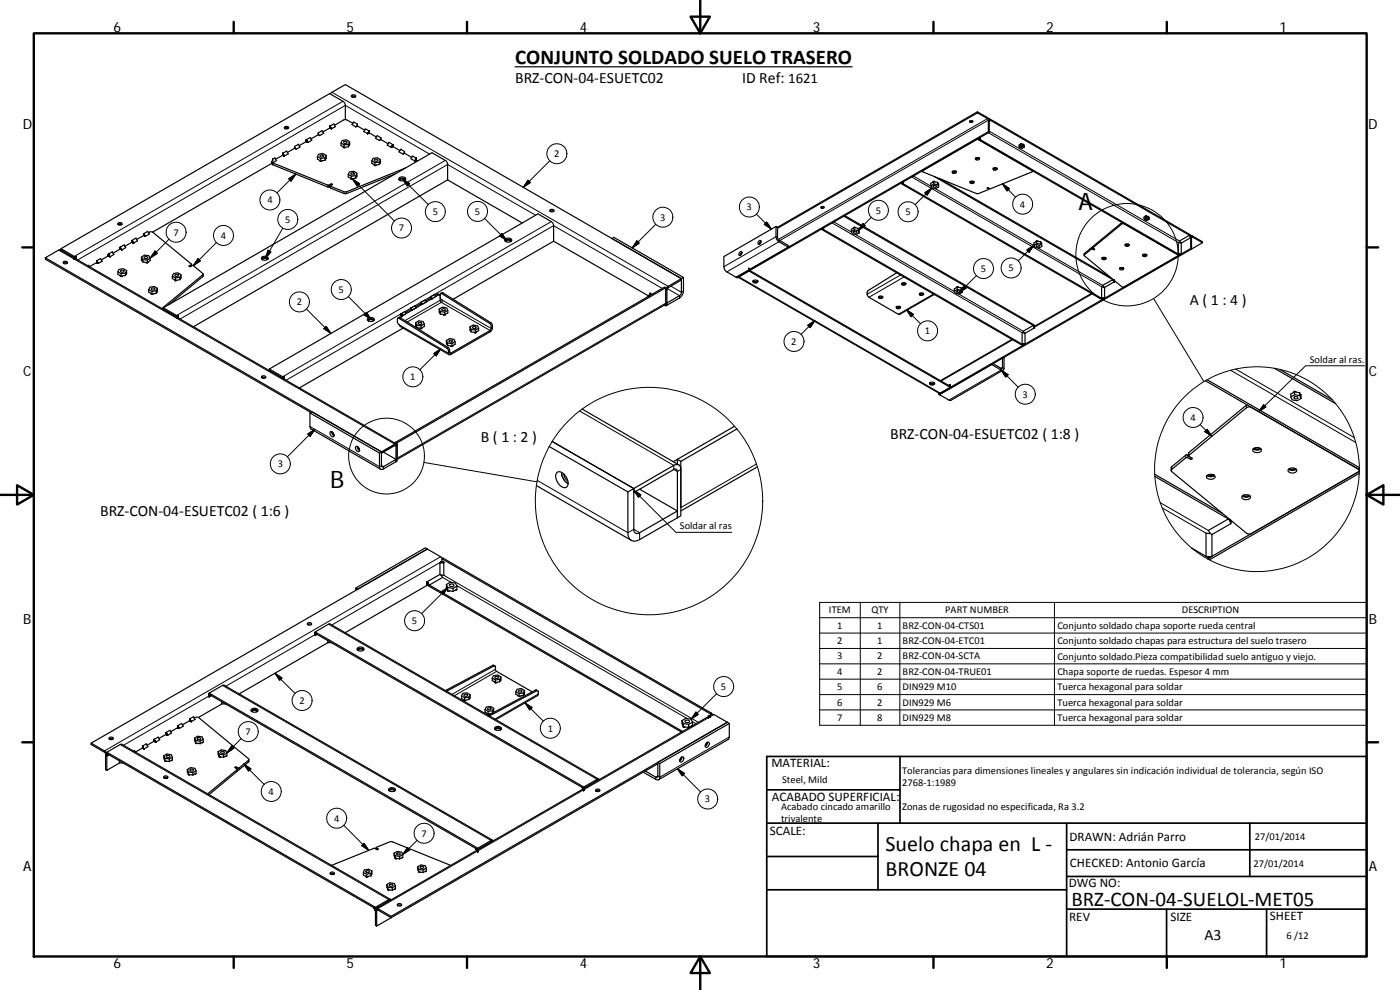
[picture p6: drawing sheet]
<svg xmlns="http://www.w3.org/2000/svg" width="420mm" height="297mm" viewBox="0 0 420 297" stroke-linecap="round" stroke-linejoin="round" font-family="sans-serif">
<defs><g id="words">
<g font-size="7.2">
<text x="323.7" y="62.9">A</text>
<text x="99.1" y="146.4">B</text>
</g>
<g font-size="6.6">
<text x="265.8" y="255.2">Suelo chapa en L ‐</text>
<text x="265.8" y="262.8">BRONZE 04</text>
</g>
<g font-size="6.3">
<text x="154.6" y="19.2">CONJUNTO SOLDADO SUELO TRASERO</text>
<text x="321.5" y="271.9">BRZ‐CON‐04‐SUELOL‐MET05</text>
</g>
<g font-size="4.7">
<text x="154.6" y="25">BRZ‐CON‐04‐ESUETC02</text>
<text x="222.7" y="25">ID Ref: 1621</text>
<text x="357.1" y="91.5">A ( 1 : 4 )</text>
<text x="267.2" y="131.8">BRZ‐CON‐04‐ESUETC02 ( 1:8 )</text>
<text x="144.3" y="132.6">B ( 1 : 2 )</text>
<text x="30" y="154.7">BRZ‐CON‐04‐ESUETC02 ( 1:6 )</text>
<text x="361.5" y="282">A3</text>
</g>
<g font-size="4.2">
<text x="34" y="9.6">6</text>
<text x="104" y="9.6">5</text>
<text x="174" y="9.6">4</text>
<text x="244" y="9.6">3</text>
<text x="314" y="9.6">2</text>
<text x="384" y="9.6">1</text>
<text x="6.8" y="38.7">D</text>
<text x="410.6" y="38.7">D</text>
<text x="7" y="112.9">C</text>
<text x="410.8" y="112.9">C</text>
<text x="7" y="187.1">B</text>
<text x="410.8" y="187.1">B</text>
<text x="7" y="261.3">A</text>
<text x="410.8" y="261.3">A</text>
<text x="34" y="290.4">6</text>
<text x="104" y="290.4">5</text>
<text x="174" y="290.4">4</text>
<text x="244" y="290.4">3</text>
<text x="314" y="290.4">2</text>
<text x="384" y="290.4">1</text>
</g>
<g font-size="3.9">
<text x="231.5" y="230.3">MATERIAL:</text>
<text x="231.6" y="240.4">ACABADO SUPERFICIAL:</text>
<text x="231.1" y="250.6">SCALE:</text>
<text x="321" y="252.2">DRAWN: Adrián Parro</text>
<text x="321.1" y="260.3">CHECKED: Antonio García</text>
<text x="320.8" y="266.2">DWG NO:</text>
<text x="381.1" y="275.9">SHEET</text>
<text x="320.9" y="276.2">REV</text>
<text x="351.2" y="276.3">SIZE</text>
</g>
<g font-size="3.1">
<text x="166.3" y="47.1">2</text>
<text x="80.2" y="61">4</text>
<text x="129.9" y="64.5">5</text>
<text x="142.5" y="64.4">5</text>
<text x="224.1" y="63.1">3</text>
<text x="262.8" y="64.1">5</text>
<text x="271.7" y="64.5">5</text>
<text x="306.1" y="62.3">4</text>
<text x="52.1" y="70.7">7</text>
<text x="66.3" y="71.7">4</text>
<text x="85.6" y="66.8">5</text>
<text x="119.7" y="69.4">7</text>
<text x="198.1" y="66.2">3</text>
<text x="294.4" y="81.6">5</text>
<text x="302.6" y="81.4">5</text>
<text x="101.6" y="87.9">5</text>
<text x="89.1" y="91.6">2</text>
<text x="277.6" y="100.3">1</text>
<text x="237.5" y="103.5">2</text>
<text x="393.1" y="108.8">Soldar al ras.</text>
<text x="123.1" y="114.1">1</text>
<text x="306.9" y="119.3">3</text>
<text x="357.2" y="126.3">4</text>
<text x="83.3" y="140.2">3</text>
<text x="204.1" y="158.8">Soldar al ras</text>
<text x="248.8" y="184">ITEM</text>
<text x="261.5" y="184">QTY</text>
<text x="283.7" y="184">PART NUMBER</text>
<text x="354.7" y="184">DESCRIPTION</text>
<text x="123.6" y="187.2">5</text>
<text x="251.3" y="188.6">1</text>
<text x="263.3" y="188.6">1</text>
<text x="270.9" y="188.6">BRZ‐CON‐04‐CTS01</text>
<text x="317.3" y="188.7">Conjunto soldado chapa soporte rueda central</text>
<text x="251.3" y="193.3">2</text>
<text x="251.3" y="197.9">3</text>
<text x="263.3" y="193.3">1</text>
<text x="263.3" y="197.9">2</text>
<text x="270.9" y="193.3">BRZ‐CON‐04‐ETC01</text>
<text x="270.9" y="197.9">BRZ‐CON‐04‐SCTA</text>
<text x="317.3" y="193.3">Conjunto soldado chapas para estructura del suelo trasero</text>
<text x="317.3" y="197.9">Conjunto soldado.Pieza compatibilidad suelo antiguo y viejo.</text>
<text x="251.3" y="202.5">4</text>
<text x="263.3" y="202.5">2</text>
<text x="270.9" y="202.5">BRZ‐CON‐04‐TRUE01</text>
<text x="317.3" y="202.5">Chapa soporte de ruedas. Espesor 4 mm</text>
<text x="216.4" y="207">5</text>
<text x="251.3" y="207.1">5</text>
<text x="263.3" y="207.1">6</text>
<text x="270.9" y="207.1">DIN929 M10</text>
<text x="317.3" y="207.2">Tuerca hexagonal para soldar</text>
<text x="89.9" y="211.2">2</text>
<text x="251.3" y="211.7">6</text>
<text x="263.3" y="211.7">2</text>
<text x="270.9" y="211.7">DIN929 M6</text>
<text x="317.3" y="211.8">Tuerca hexagonal para soldar</text>
<text x="73.7" y="220.5">7</text>
<text x="164.4" y="219.5">1</text>
<text x="251.3" y="216.3">7</text>
<text x="263.3" y="216.3">8</text>
<text x="270.9" y="216.3">DIN929 M8</text>
<text x="317.3" y="216.4">Tuerca hexagonal para soldar</text>
<text x="270.7" y="232.2">Tolerancias para dimensiones lineales y angulares sin indicación individual de tolerancia, según ISO</text>
<text x="80.6" y="238.5">4</text>
<text x="234.7" y="234.9">Steel, Mild</text>
<text x="270.7" y="235.8">2768‐1:1989</text>
<text x="211.6" y="240.7">3</text>
<text x="234.4" y="243.1">Acabado cincado amarillo</text>
<text x="270.7" y="243">Zonas de rugosidad no especificada, Ra 3.2</text>
<text x="100.3" y="246.5">4</text>
<text x="126.5" y="251">7</text>
<text x="234.4" y="246.7">trivalente</text>
<text x="376.6" y="252">27/01/2014</text>
<text x="376.2" y="260.1">27/01/2014</text>
<text x="386" y="281.6">6 /12</text>
</g>
</g></defs>
<g fill="none" stroke="#000" stroke-width=".36">
<path d="M85.4 38.1a.73 .73 0 0 1 1.2 .3 .68 .68 0 0 1-.7 .3 .68 .68 0 0 1-.5-.6zM85.4 38.5l.5-.2 .6 .2M85.6 38.6h.7M95.5 39.9l1.2-.7 .4 .8-1.2 .7M95.5 39.9v.5M95.5 39.9l.4 .8M99 38.4l-2.1 1.2M99 37.8l1.2-.6 .5 .8-1.2 .7M99 37.8v.6M99 37.8l.5 .9M99 38.4l.5 .3M99.1 28.2l.5-.5 4-2.3 100.9 58.2"/>
<path d="M103.6 35.9l-.1-4.9-.6-.6-4-2.3-80.6 46.5-.1 .5M105.5 28.7a.68 .68 0 0 1 .7-.3 .68 .68 0 0 1 .5 .6 .66 .66 0 0 1-.7 .2 .66 .66 0 0 1-.5-.5zM105.5 29.1l.5-.2 .7 .2M105.9 37l-2.3-1.1-3.2 1.7M107.3 37.3l-.5 .8M107.3 37.8l-.5 .3M107.3 37.3v.5M107.3 37.3l-1.2-.7-.5 .8 1.2 .7M107.3 37.8l2.1 1.3M110.8 39.3l-.5 .8M110.8 39.9l2.2 1.2M110.8 39.9l-.5 .2"/>
<path d="M110.8 39.3v.6M110.8 39.3l-1.2-.7-.5 .9 1.2 .6M154.6 20h101.1M291.1 36.3a.46 .46 0 0 1 .5-.2 .46 .46 0 0 1 .3 .5 .46 .46 0 0 1-.5 .2 .46 .46 0 0 1-.3-.5zM291.1 36.3h.8M293.3 33.9l3.2 1.9 .1 3.7M293.3 33.9v-.4l-59.9 34.7M293.3 33.9l-59.9 34.6M293.3 33.5l3.1 1.8 .5 .9M296.7 35.7l.2-.1v.3l60.4 34.9M296.9 36.2v3.5l-75.7 43.7-.3-.2M296.9 39.7l-.3-.2-75.7 43.7"/>
<path d="M296.9 35.6l60.4 34.9v.3M297.3 36.1l-.4 .3v-.2M297.3 36.1l-.5-.2 .1 .3M297.3 36.1l-.3 .2M81.6 49l-35.8 20.6M81.8 47.8v.2a.59 .59 0 0 0 .1 .9l16.6 6.7 1.2-.4v.2l-.5 .5 4.4 1.7 18.1-7.2M81.8 47.8l.7-.4 .5 .8-1.2 .7M81.8 47.8v1.1M81.8 48.9l-.2-.3v.6l.3 .2 16.5 6.7 .7-.2M84.9 46.6l-2.2 1.2M84.9 46l1.1-.7 .5 .8-1.1 .7M84.9 46v.6"/>
<path d="M84.9 46.6l.5 .2M84.9 46l.5 .8M88.4 44.5l-2.2 1.2M88.4 44l1.2-.7 .5 .8-1.2 .7M88.4 44v.5M88.4 44l.5 .8M88.4 44.5l.5 .3M91.9 41.9l1.2-.6 .5 .8-1.2 .7M91.9 41.9v.6M91.9 42.5l-2.1 1.2M91.9 41.9l.5 .9M91.9 42.5l.5 .3"/>
<path d="M95.3 47v.8l.9 .6M95.3 47l.9 .5M95.3 47l.3-.8 1.3-.1 1 .5-.4 .7M95.5 40.4l-2.2 1.3M95.5 40.4l.4 .3M96 46.7a.53 .53 0 0 1 .7-.3 .53 .53 0 0 1 .3 .6 .58 .58 0 0 1-1-.3zM96.2 47.5v.9M97.5 48.1l-1.3 .3M97.5 47.3l-1.3 .2M97.5 47.3v.8M97.9 46.6v.9l-.4 .6M102.4 42.9l.3-.7 1.3-.2 .9 .5-.3 .8"/>
<path d="M102.4 42.9v.8l.9 .6M102.4 42.9l.9 .6M103.1 42.6a.47 .47 0 0 1 .7-.2 .47 .47 0 0 1 .2 .6 .52 .52 0 0 1-.6 .1 .52 .52 0 0 1-.3-.5zM103.3 43.5v.8M104.5 52.3v.8l1 .7M104.5 52.3l1 .6M104.5 52.3l.4-.7 1.3-.2 .9 .5-.3 .8M104.6 43.3l-1.3 .2M104.6 43.3v.7M104.6 44l-1.3 .3M104.8 43.5v.1M104.8 43.6l-.2 .4"/>
<path d="M104.9 42.5l-.1 1.1M105.3 52a.48 .48 0 0 1 .6-.2 .48 .48 0 0 1 .3 .6 .55 .55 0 0 1-.9-.4zM105.5 52.9v.9M106.8 53.4l-1.3 .4M106.8 52.7l-1.3 .2M106.8 52.7v.7M107 53h.1M107 53l-.2 .4M107.1 51.9l-.1 1.1M111.6 48.3l.3-.8 1.4-.2 .9 .6-.4 .7M111.6 48.3v.7l.9 .7M111.6 48.3l.9 .5"/>
<path d="M112.4 47.9a.53 .53 0 0 1 .6-.2 .53 .53 0 0 1 .4 .5 .51 .51 0 0 1-.7 .3 .51 .51 0 0 1-.3-.6zM112.5 48.8v.9M113.8 48.6l-1.3 .2M113.8 48.6v.8M113.8 49.4l-1.3 .3M114.1 48.9h.1M114.1 48.9l-.3 .5M114.2 47.9l-.1 1M114.3 41.4l-.5 .8M114.3 41.9l-.5 .3M114.3 41.4v.5M114.3 41.4l-1.1-.7-.5 .8 1.1 .7"/>
<path d="M114.3 41.9l2.2 1.2M117.9 43.9l2.1 1.3M117.9 43.4l-.5 .8M117.9 43.9l-.5 .3M117.9 43.4v.5M117.9 43.4l-1.2-.7-.5 .8 1.2 .7M118.5 52.2l-14.8 5.9-4.5-1.6-.1-.7M119.7 53.9a1.42 1.42 0 0 1 2 0M119.8 53.4a1.19 1.19 0 0 1 2 .4 1.21 1.21 0 0 1-2.1-.2zM120 54.1a.76 .76 0 0 1 .7-.4 .76 .76 0 0 1 .7 .4M121.4 45.4l-.5 .8M121.4 46l-.5 .2"/>
<path d="M121.4 45.4v.6M121.4 45.4l-1.2-.7-.5 .9 1.2 .6M121.4 46l2.2 1.2M125 48l.4 .3M125 47.5l-.5 .8M125 48l-.5 .3M125 47.5v.5M125 47.5l-1.2-.7-.5 .8 1.2 .7M134.3 54v-4.8l-.2-.6-4.5-2.8-80.6 46.6v.4M134.3 54l22.4 12.9M134.3 54l-76.3 44M270.3 55l.3-.1 60.4 34.9-.2 .1z"/>
<path d="M270.6 54.9l.4 .2M271 54.6l-.4 .3M271 54.6v.5M276.8 51.3v.1M280 55.8a.45 .45 0 0 1 .6-.3 .45 .45 0 0 1 .2 .7 .48 .48 0 0 1-.5 0 .48 .48 0 0 1-.3-.4zM280.2 55.2l1.2 .2M280.2 55.2l-.9 .5 .4 .7 1.1 .2 .9-.5M280.2 54.4l-.9 .6v.7M280.2 54.4v.8M280.2 54.4l1.2 .3M280.4 53l53.9 31.1-.3-.2M281.4 54.7v.7"/>
<path d="M281.4 55.4l.3 .7M281.4 54.7l.2 .4M281.6 55.1l.1 1M281.6 55.1v.1M282.2 53.7l50.9 29.4M285.8 51.5a.64 .64 0 0 1 .7-.3 .64 .64 0 0 1 .5 .6 .66 .66 0 0 1-.7 .2 .66 .66 0 0 1-.5-.5zM285.8 51.4l.5 .2 .7-.2M286 51.3h.8M291.1 54.5a.74 .74 0 0 1 1.2 .3 .71 .71 0 0 1-.7 .3 .71 .71 0 0 1-.5-.6zM291.2 54.5h1.1M291.3 54.4h.8M292.8 47.4l.5 .2 .6-.2"/>
<path d="M292.9 47.4a.54 .54 0 0 1 .7-.2 .54 .54 0 0 1 .2 .7 .54 .54 0 0 1-.7 .2 .54 .54 0 0 1-.2-.7zM293 47.3h.7M293.3 41.7l.3-.1 60.5 34.9-.3 .1zM293.6 41.6l.5 .2M293.7 41.9h-.7l-16 9.3-.2 .3 16.5 6.6 3.3-1.2-.3-.6 1 .3 12.4-5 .2-.2-.2-.2M294.1 41.3l-.5 .3M294.1 41.3v.5M296.7 56.4v.4M298 50.5a.63 .63 0 0 1 .8-.2 .63 .63 0 0 1 .4 .6 .67 .67 0 0 1-.7 .2 .67 .67 0 0 1-.5-.6zM298.1 50.5l.4 .2 .7-.2M298.3 50.4h.7M306.4 43.6l.8 .1"/>
<path d="M306.4 43.1l.8 .2M306.4 43.6l-.6 .3 .2 .5 .8 .1 .6-.3M306.4 43.1l-.6 .4v.4M306.4 43.1v.5M307.2 43.7l.2 .5M307.2 43.3l.2 .9M307.2 43.3v.4M309.9 51.3v.1M13.6 77.3v.5l79.7 45.9M18.3 74.6l4.2 2.5 .5 .7M19.1 79l.4-.2 .7 .2M19.1 78.5a.57 .57 0 0 1 .8-.2 .57 .57 0 0 1 .2 .7 .57 .57 0 0 1-.7 .2 .57 .57 0 0 1-.3-.7z"/>
<path d="M22.3 77.3l.2 .2M22.3 77.3v.1M29 78.8l-2.2 1.2-.1-.4-.3 .2M29 78.3l.5 .8M29 78.8l.5 .3M29 78.3l1.2-.7 .5 .8-1.2 .7M29 78.3v.5M32.5 76.8l-2.1 1.2M32.5 76.2l.5 .8M32.5 76.8l.5 .2M32.5 76.2l1.2-.7 .5 .8-1.2 .7M32.5 76.2v.6"/>
<path d="M35.4 67a.65 .65 0 0 1 .7-.3 .65 .65 0 0 1 .5 .7 .67 .67 0 0 1-.7 .2 .67 .67 0 0 1-.5-.6zM35.4 67.4l.5-.2 .7 .2M35.6 67.5h.8M36.1 74.7l-2.2 1.3M36.1 74.2l.5 .8M36.1 74.7l.5 .3M36.1 74.2l1.2-.7 .4 .8-1.1 .7M36.1 74.2v.5M39.6 72.7l-2.1 1.2M39.6 72.1l.5 .8M39.6 72.7l.5 .2M39.6 72.1l1.2-.7 .5 .9-1.2 .6"/>
<path d="M39.6 72.1v.6M42.4 77.1l.2 1.1M42.6 78.2l.3 .4M42.6 78.1v.1M42.9 77.9l1.3 .1M42.9 77.9v.7M42.9 78.6l1.3 .3M43.2 70.6l-2.2 1.3M43.2 70.1l1.1-.7 .5 .8-1.2 .7M43.2 70.1v.5M43.2 70.1l.4 .8M43.2 70.6l.4 .3"/>
<path d="M43.3 77.1a.51 .51 0 0 1 .6-.2 .51 .51 0 0 1 .3 .6 .54 .54 0 0 1-.6 .1 .54 .54 0 0 1-.3-.5zM44.2 78v.9M44.5 69.9l.7-.4 .7 .2 11.5 9.5-.6 .7 1.2-.2 2.9 2.5-12.3 10.4M45.1 77.4l-.4-.7-1.4-.1-.9 .5 .5 .8M45.1 77.4v.8l-.9 .7M45.1 77.4l-.9 .6M57.5 79.3v.5M78.5 77.7a1.32 1.32 0 0 1 1.9 0M78.5 77.2a1.18 1.18 0 0 1 2 .4 1.19 1.19 0 0 1-2-.2zM78.8 77.9a.79 .79 0 0 1 1.4 0M151.6 72.3a1.37 1.37 0 0 1 1.9 0M151.6 71.8a1.19 1.19 0 0 1 2 .4 1.18 1.18 0 0 1-2.1-.3z"/>
<path d="M151.9 72.5a.77 .77 0 0 1 .7-.4 .77 .77 0 0 1 .7 .4M165 63a.69 .69 0 0 1 .7-.2 .69 .69 0 0 1 .6 .5 .66 .66 0 0 1-.8 .3 .66 .66 0 0 1-.5-.6zM165.1 63.4l.5-.2 .6 .2M166.1 72.4v-4.7l-.2-.8-4.5-2.7-80.6 46.5v.4M166.1 72.4l-30.1 17.4M166.1 72.4l28.6 16.4M183.7 71.6l.5-.4 20.9 12-.6 .4zM222.1 75.6a.37 .37 0 0 1 .5 0 .37 .37 0 0 1 0 .5 .43 .43 0 0 1-.4 .5 .43 .43 0 0 1-.5-.4zM222.6 76l-.3 .5M222.6 75.8l-.4 .8M227.7 72.4a.39 .39 0 0 1 .6-.2 .39 .39 0 0 1 0 .6 .43 .43 0 0 1-.4 .5 .43 .43 0 0 1-.4-.4zM228.4 72.7l-.3 .5"/>
<path d="M228.4 72.4l-.5 .9M232.9 67.9l-15.7 9.1v3l.3 .9 .6 .7 2.8 1.6M233.4 68.2l-.5-.3v3.1l.2 .9 .7 .6 2.8 1.7M233.4 68.2v3.2l.1 .4 3.1 1.9v.5M236.6 74.2l-15.7 9M246.4 62.1h.1a.45 .45 0 0 1 .5-.2 .45 .45 0 0 1 .3 .5 .54 .54 0 0 1-.9-.3zM246.4 62.1h.9M246.5 68.8l.2-.2 60.5 34.9-.3 .2zM246.7 68.6l.5 .3M247.2 68.4l-.5 .2M247.2 68.4v.5M253.5 64.7l57 32.9v.3l-57.3-33"/>
<path d="M256.2 69.5h.1a.46 .46 0 0 1 .5-.1 .46 .46 0 0 1 .3 .4 .5 .5 0 0 1-.6 .2 .5 .5 0 0 1-.3-.5zM256.4 69l1.1 .2M256.4 69l-.9 .5 .3 .7 1.2 .2 .9-.5M256.4 68.2l-.9 .6v.7M256.4 68.2v.8M256.4 68.2l1.1 .3M257.5 68.5v.7M257.5 69.2l.4 .7M257.5 68.5l.3 .4M257.8 68.9l.1 1M257.8 68.9h.1M311 73.6a.48 .48 0 0 1 .6-.2 .48 .48 0 0 1 .3 .5 .52 .52 0 0 1-.6 .2 .52 .52 0 0 1-.3-.5z"/>
<path d="M311.1 73.1l1.2 .2M311.1 73.1l-.8 .5 .3 .7 1.2 .1 .8-.5M311.1 72.3l-.8 .6v.7M311.1 72.3v.8M311.1 72.3l1.2 .3M312.3 72.6v.7M312.3 73.3l.3 .6M312.3 72.6l.3 .3M312.6 72.9v1M312.6 72.9l-.1 .1M328 74.4l-.4-.1-2.2 1.8v.5M330.8 77.4l.4 .1 .7-.1"/>
<path d="M330.8 77.4a.57 .57 0 0 1 .7-.3 .57 .57 0 0 1 .3 .7 .59 .59 0 0 1-.7 .2 .59 .59 0 0 1-.3-.6zM330.9 77.3h.8M336.7 66.7l-8.7 7.2v.5M337.4 67.2h-.7l-8.7 7.1 .5 .6-.9-.2-2.2 1.9 11.4 9.5h.6l16.1-9.3v-.4M337.7 73.3l.4 .2 .7-.2M337.7 73.3a.6 .6 0 0 1 .7-.2 .6 .6 0 0 1 .4 .7 .62 .62 0 0 1-.7 .2 .62 .62 0 0 1-.4-.7zM337.9 73.3h.7M343 76.4h1.1M343 76.4a.64 .64 0 0 1 .7-.2 .64 .64 0 0 1 .5 .6 .63 .63 0 0 1-.7 .2 .63 .63 0 0 1-.5-.6zM343.2 76.3h.7M343.8 65.6a.3 .3 0 0 1 .3-.1 .3 .3 0 0 1 .2 .3h-.4zM343.9 65.3l.7 .1"/>
<path d="M343.9 64.7l.7 .2M343.9 65.3l-.6 .3 .2 .4 .8 .1 .6-.3M343.9 64.7l-.6 .5v.4M343.9 64.7v.6M344.6 65.4l.3 .4M344.6 64.9l.2 .3M344.6 64.9v.5M344.8 65.2l.1 .6M344.8 65.2v.1M353.6 76.5v.1M353.6 76.2h.9M354.2 72.7l-.1 .1"/>
<path d="M354.5 72.9l-.9-.2v3.5M354.5 72.9v3.3M354.5 76.2l-.4 .3-.5-.3M357 70.6l.3 .7M357 70.6l.4 .2-.1 .3M357 70.6l-3 1.7 .2 .5M357.3 71.1l.2-.3h.4l3 1.7v.3l-3.3 1.9-.3-.1-75.6 43.7M357.3 71.1l-2.8 1.8M357.3 71.1v3.5M357.5 70.8h-.1M360.9 72.8l-3.2-1.7-.1 3.6-75.7 43.7M35.4 81.6l.3-.8 1.3-.2 1 .6-.4 .7"/>
<path d="M35.4 81.6v.7l1 .7M35.4 81.6l1 .5M36.3 81.2a.46 .46 0 0 1 .6-.2 .46 .46 0 0 1 .2 .6 .46 .46 0 0 1-.6 .1 .46 .46 0 0 1-.2-.5zM36.4 82.1v.9M37.6 81.9l-1.2 .2M37.6 81.9v.8M37.6 82.7l-1.2 .3M37.9 82.2h.1M37.9 82.2l-.3 .5M38 81.2l-.1 1M44.6 86.9v.8l1 .6M44.6 86.9l1 .5"/>
<path d="M44.6 86.9l.4-.8 1.3-.1 1 .5-.4 .7M45.5 86.5a.46 .46 0 0 1 .6-.2 .46 .46 0 0 1 .2 .6 .46 .46 0 0 1-.6 .2 .46 .46 0 0 1-.2-.6zM45.6 87.4v.9M46.9 88l-1.3 .3M46.9 87.2l-1.3 .2M46.9 87.2v.8M47.1 87.5v.1M47.1 87.6l-.2 .4M47.3 86.5l-.2 1.1M49 92.8h-.1M49 92.4l4 2.3 .6 .8M49 92.8l4 2.3"/>
<path d="M49 92.8h.1M51.7 82.8l.4-.7 1.3-.2 .9 .5-.3 .8M51.7 82.8v.8l1 .6M51.7 82.8l1 .6M52.5 82.5l.1-.1a.52 .52 0 0 1 .6-.1 .52 .52 0 0 1 .3 .5 .58 .58 0 0 1-.6 .1 .58 .58 0 0 1-.4-.4zM52.7 83.4v.8M53 95.1h.1M53 95.1l.2 .2M53.2 95.2v.1M54 83.9l-1.3 .3M54 83.2l-1.3 .2M54 83.2v.7"/>
<path d="M54.2 83.4v.1M54.2 83.5l-.2 .4M54.3 82.4l-.1 1.1M60.9 82.2l-.1 .8-10.1 8.4M110.3 96.1a1.42 1.42 0 0 1 2 0M110.4 95.6a1.16 1.16 0 0 1 1.9 .3 1.18 1.18 0 0 1-2-.1zM110.6 96.3a.77 .77 0 0 1 .7-.4 .77 .77 0 0 1 .7 .4M120.4 94.5l.4 .2M120.4 94.5l-.4 .7M120.4 94.1l1.2-.6 .4 .5-1.2 .7M120.4 94.1l.4 .6M120.4 94.1v.4"/>
<path d="M120.8 94.7l-.5 .7M121 98.4l-31.2 18M123.4 92.4l.3 .6M123.4 92.8l.3 .2M123.4 92.4l1.2-.7 .3 .7-1.2 .6M123.4 92.8l-1.6 1M123.4 92.4v.4M124.7 96.8l.1 1.1M124.7 96.8l1-.5 1.3 .2 .3 .7-.9 .6M124.7 96.8l.4 .8M124.8 97.9l.3 .4M124.9 97.8l-.1 .1"/>
<path d="M125.1 98.3l1.3 .4M125.1 97.6v.7M125.1 97.6l1.3 .2M125.6 96.8a.48 .48 0 0 1 .6-.2 .48 .48 0 0 1 .2 .7 .5 .5 0 0 1-.6 .1 .5 .5 0 0 1-.2-.6zM126.3 90.7l.4 .6-.4-.2M126.3 90.7v.4M126.3 91.1l-1.6 1M126.4 97.8v.9M127.3 97.2v.8l-.9 .7M127.9 90.7l-.4-.7-1.2 .7M129.3 89.4l-1.7 1M129.3 89l.3 .6"/>
<path d="M129.3 89.4l.3 .2M129.3 89l1.1-.7 .4 .6-1.2 .7M129.3 89v.4M131.8 92.7l.1 1.1M131.8 92.7l.9-.5 1.4 .2 .3 .7-1 .6M131.8 92.7l.4 .8M131.9 93.8l.3 .4M131.9 93.7v.1M132 88.4l-.6-.2-.8 .5M132.1 88.8l-.1-.4-.4 .1-10.8 6.2M132.1 89.2l.2 .6a.49 .49 0 0 1 .5 .4 .49 .49 0 0 1-.4 .5l-.3-.6v-1.7l.2-.4 14.7 9 .4 .7-.1 1.3-12.2 7-.5-1.7-14.5-9-.7 .2M132.2 94.2l1.2 .4"/>
<path d="M132.2 93.5v.7M132.2 93.5l1.2 .2M132.2 88.1l.8-.2 14.3 8.9 .5 .7-.1 1.2-.6 .9-12.1 6.9-.4-.2v-1.2l-.4-.6-14.6-9.1-.3 .1v1.4l.8 1 14.7 8.5M132.7 92.8a.46 .46 0 0 1 .6-.3 .46 .46 0 0 1 .2 .7 .47 .47 0 0 1-.6 .1 .47 .47 0 0 1-.2-.5zM133.4 93.7v.9M134.4 93.1v.8l-1 .7M141.1 98.1v1.1M141.1 98.1l.9-.6 1.3 .2 .3 .8-.9 .5M141.1 98.1l.3 .7M141.1 99.2v-.2l.3 .6M141.2 99.1l-.1 .1M141.4 99.6l1.3 .3"/>
<path d="M141.4 98.8v.8M141.4 98.8l1.3 .2M141.9 98.1a.47 .47 0 0 1 .6-.2 .47 .47 0 0 1 .2 .6 .49 .49 0 0 1-.5 .1 .49 .49 0 0 1-.3-.5zM142.7 99v.9M143.6 98.5v.7l-.9 .7M195.7 88.3l-.6-.4-.6 1.1M199.4 91.5l.4 .3M199.8 86.3l-.3-.2-81.1 46.8M200.4 86l4.1-2.4v.4l-4.2 2.5-.1 5.1-.4 .2v-4.8zM205.1 83.2v4.2a2.61 2.61 0 0 1-1.2 2l-3.7 2.2v-.7l4.2-2.6 .1-4.7M221.5 83.2l60.3 34.8h.4l3-1.8v-.3M221.8 83.1l3-1.8 60.4 34.9"/>
<path d="M225.1 81.1l60.1 34.8M226 84.3a1.03 1.03 0 0 0 1.4 0M226 84.2a.82 .82 0 0 1 1.4 .4 .85 .85 0 0 1-1.5-.2zM226.2 84.1a.57 .57 0 0 0 .5 .4 .57 .57 0 0 0 .5-.4M263.7 89a.87 .87 0 0 0 1.2 0M263.8 88.9a.58 .58 0 0 1 .7-.1 .58 .58 0 0 1 .4 .6 .64 .64 0 0 1-.7 .2 .64 .64 0 0 1-.5-.6zM263.9 88.9a.5 .5 0 0 0 .8 0M269 92.1l.1-.1a.55 .55 0 0 1 .7-.2 .55 .55 0 0 1 .3 .8 .66 .66 0 0 1-1.1-.5zM269 92.1a.93 .93 0 0 0 1.2 0M269.1 81.9l-8.7 5.5a1.45 1.45 0 0 0 .1 1.6l9.4 5.4 10.5-6M269.2 92a.46 .46 0 0 0 .8 0M270.6 85a.72 .72 0 0 1 1.3 .3 .67 .67 0 0 1-.7 .3 .67 .67 0 0 1-.6-.6z"/>
<path d="M270.6 85a.9 .9 0 0 0 1.3 0M270.8 84.9a.48 .48 0 0 0 .9 0M275.9 88.1a.71 .71 0 0 1 .7-.2 .71 .71 0 0 1 .6 .5 .71 .71 0 0 1-.7 .2 .71 .71 0 0 1-.6-.5zM276 88.1l.6 .2 .6-.2M276.2 87.9a.48 .48 0 0 0 .8 0M287.1 87.4l.1-.1a.45 .45 0 0 1 .6-.1 .45 .45 0 0 1 .2 .5 .5 .5 0 0 1-.5 .1 .5 .5 0 0 1-.4-.4zM287.3 86.9l1.2 .1M287.3 86.9l-.9 .5 .3 .6 1.2 .2 .9-.5M287.3 86l-.9 .7v.7M287.3 86v.9M287.3 86l1.2 .4M288.5 86.4v.6"/>
<path d="M288.5 87l.3 .7M288.5 86.4l.2 .3M288.7 86.7l.1 1M288.7 86.7v.1M307.3 99.7h.1M307.3 99.7l-.1 .1M310.1 97.7l-3 1.7 .2 .4M310.1 97.7l.4 .7M310.1 97.7l.4 .2M310.5 98.4l-2.9 1.6M310.5 97.9v.5M327.6 88.1l-17.1 9.8"/>
<path d="M330.6 89.5h.9M331.2 86l-.1 .1M331.5 86.2l-.9-.2v3.5M331.5 86.2v3.3M331.5 89.5l-.5 .3-.4-.3M334 83.9l-3.1 1.7 .3 .5M334 83.9l.3 .7M334.3 84.6l-2.8 1.6M334.4 84.1l-.1 .5M336.1 80.4l.4 .2 .7-.2M336.1 80.4a.58 .58 0 0 1 .7-.2 .58 .58 0 0 1 .3 .7 .58 .58 0 0 1-.7 .2 .58 .58 0 0 1-.3-.7zM336.2 80.3h.8"/>
<path d="M78.5 112.9a.73 .73 0 0 1 1.3 .4 .67 .67 0 0 1-.8 .2 .67 .67 0 0 1-.5-.6zM78.6 113.3h1.1M80.8 111.1v.1M80.8 110.7l4 2.3 .7 .9M80.8 111.1l4 2.4M84.8 113.5l.3 .1M84.8 113.5h.1M134 102.2l.1 1M134 102.2l.9-.6 1.3 .2 .4 .8-1 .5M134 102.2l.3 .7M134.1 103.2l.2 .5M134.1 103.2h.1"/>
<path d="M134.3 103.7l1.3 .3M134.3 102.9v.8M134.3 102.9l1.3 .2M134.8 102.2a.46 .46 0 0 1 .7-.2 .46 .46 0 0 1 .2 .6 .48 .48 0 0 1-.6 .1 .48 .48 0 0 1-.3-.5zM135.6 103.1v.9M136.6 102.6v.7l-1 .7M279 114.9a1.03 1.03 0 0 0 1.5 0M279.1 114.9a.82 .82 0 0 1 1.4 .4 .85 .85 0 0 1-1.5-.3zM280.3 114.7a.57 .57 0 0 1-.6 .4 .57 .57 0 0 1-.5-.4M281.7 117.9v.4l.2 .1M284.8 115.7l.4-.3zM284.8 115.7l.4 .2"/>
<path d="M285.2 115.4v.5M300.9 107.5l-.2 3-2.7-1.4M301 111.1l-15.6 9h-.4l-3.1-1.7M301.1 107.3l.2 .1v3.1a.55 .55 0 0 1-.3 .6 .55 .55 0 0 1-.6-.1l-2.8-1.6-15.7 9M303.7 101.8l-21.4 12.4M306.8 103.3h.8M307.6 100l-.8-.2v3.5M307.6 100v3.3M307.6 103.3l-.4 .2-.4-.2M361.7 114.2l46.3 26.9M362.3 113.9l45.7 26.4M382.5 110.5l18.3 10.6"/>
<path d="M384.1 110.8l15.6 9.1M388.4 119.2a.59 .59 0 0 1 .6-.3 .59 .59 0 0 1 .5 .6 .6 .6 0 0 1-.7 .2 .6 .6 0 0 1-.4-.5zM388.5 118.4l-1.1 .7 .4 .9 1.5 .2 1.2-.6M388.5 118.4l1.5 .3M388.5 117.4l1.5 .4M388.5 117.4l-1.1 .8v.9M388.5 117.4v1M390 117.8l.3 .5M390 117.8v.9M390 118.7l.5 .9M390.3 118.3l.2 1.3M390.3 118.3v.1"/>
<path d="M93 123.9v4.1l.2 .7 21 12.1M99.1 129.6a.89 .89 0 0 1 1 .4 .89 .89 0 0 1-.2 1.1 1.17 1.17 0 0 1-.8-1.5zM99.6 129.6l.2 .7 .4 .4M99.8 129.7l.4 .7M106.8 134a.89 .89 0 0 1 .9 .5 .89 .89 0 0 1-.1 1 1.09 1.09 0 0 1-.8-1.5zM107.3 134l.2 .7 .4 .4M107.5 134.1l.4 .7M114.5 135.6l-20.9-12.1-.6 .4 20.9 12M114.5 135.6l4-2.3 .4-.1 .3 .3v4.8l-.4 .2-.1-4.9-4.2 2.4zM114.5 135.6l-.6 .3v4.1a.72 .72 0 0 0 .3 .8 .72 .72 0 0 0 .9-.1l3.7-2.2M114.5 135.6v4.2l.3 .3 4-2.3-3.7-2.1M119 133.2l-100.9-58.2h-.5l-4 2.3 100.9 58.3"/>
<path d="M119.2 132.9l80.6-46.6v4.7l-.2 .4-80.4 46.4M119.2 132.9l-.4-.2v.4M119.2 132.9v4.6M164.8 134l23.6 13.6M174.7 122.7l29 16.8M203.3 137.8v1.4M203.3 137.8l-1.3 .7M203.3 137.8l1 .6M204.3 138.4v13.9M220.5 127.9l-17.2 9.9M221.2 128.7l-16.9 9.7M356.7 136.7l-.8-.2-4.2 3.5-.2 1.2"/>
<path d="M374.2 121.5l-17.4 14.3-.1 1M375.6 122.3l-.8-.2-.7 .2-17.4 14.4 1.1 1-.5 .1-.9-.5-.5 .1-4.2 3.4-.2 .4 22.6 18.8 .7 .2 .8-.1M376.1 134.7a1.6 1.6 0 0 1 2.5 .4 1.51 1.51 0 0 1-2.6-.1zM376.1 134.6a1.9 1.9 0 0 0 2.3 0M376.5 134.4a1.08 1.08 0 0 0 1.5 0M161 145.7l28.5 16.4M167.1 141.8a1.85 1.85 0 0 1 2.7 1.1 2.25 2.25 0 0 1 0 3.4 3.3 3.3 0 0 1-2.7-4.5zM168.5 141.7a4.1 4.1 0 0 0 2 3.4M169.2 142.2l.1 .3a2.55 2.55 0 0 0 1.1 1.8M190.2 146.6l12-7a1.29 1.29 0 0 1 1.5-.1 1.29 1.29 0 0 1 .6 1.4v13.8l-1 .7v-13.9a.66 .66 0 0 0-.3-.7 .66 .66 0 0 0-.8 .1l-12 6.9zM192 146.8l11.3 6.5v2.1M203.3 153.3l-11.3 6.5a1.06 1.06 0 0 1-1.3 .2 1.06 1.06 0 0 1-.5-1.2v-12.2l-24.5-14.1 24.5 14.1-1.8 1v12.2a2.16 2.16 0 0 0 1.1 2.3 2.16 2.16 0 0 0 2.5-.2l11.3-6.5"/>
<path d="M227.3 140.1l-23 13.2M346.5 142.3l20.4 11.8M346.6 142.9l22.8 13.2M362.2 142.7a1.45 1.45 0 0 1 2.4 .6 1.57 1.57 0 0 1-2.5-.3zM362.3 142.6a1.86 1.86 0 0 0 2.2 0M362.6 142.4a1.11 1.11 0 0 0 1.5 0M363.1 159.9l-.1 .2M368.6 155.7l-6 3.5 .6 .9M368.6 155.7l.8 1.4M368.6 155.7l.8 .4M369.4 156.1h.1M369.4 157.1l-5.7 3.3"/>
<path d="M369.5 156.2l-.1 .9M372.8 148.8a1.57 1.57 0 0 1 2.5 .4 1.51 1.51 0 0 1-2.6-.1zM372.9 148.8a1.9 1.9 0 0 0 2.2 0M373.2 148.6a1.18 1.18 0 0 0 1.5 0M386.7 140.8a1.62 1.62 0 0 1 2.5 .4 1.55 1.55 0 0 1-2.7-.1zM386.8 140.8a1.86 1.86 0 0 0 2.2 0M387.1 140.6a1.18 1.18 0 0 0 1.5 0M407.7 140.8l.3 .3M407.9 142l-44.9 26M408 141.4l-45.6 26.3 .4-.3-5.2-3M408 141.2l-.3 .4M128.2 175.2v.4l76.3 44.1"/>
<path d="M128.2 164.7l4 2.3 .5 .6M128.2 164.7l-100.8 58.3v.4l4.3 2.6v4.9l.4 .2M128.2 175.2l76.7 44.3M128.2 175.6l-24.6 14.2M128.2 174.5l.6 1.1M128.2 175.2l.6 .4M128.2 174.5v.7M128.2 164.7l-20.8 12.1-.6-.4v.7M128.2 164.7l-.6-.3-20.8 12M132 172.4l.4 .2M132 172.4l-3.8 2.1M132 168.8h1.2"/>
<path d="M132 168.8v3.6M132.4 172.6l.4 .6-4 2.4M132.5 172.6l-.1 .1M132.6 167.7v.8M132.6 168.5l.6 .3M132.6 168.5l-.6 .3M133.2 168.8v3.8h-.8M134 175.4l.4 .9 1.6 .2M134 175.4l1.1-.7 1.6 .2 .4 1M134 175.4v.9l.4 1.1M134.4 176.3v1.1M134.4 177.4h1.6"/>
<path d="M135 175.3a.65 .65 0 0 1 .8-.1 .65 .65 0 0 1 .4 .6 .78 .78 0 0 1-1.3-.3zM136 176.5v.9M137.1 175.9v1.1l-1.1 .4M137.1 175.9l-1.1 .6M361.9 166.9h1.8M363.7 160.4l-.4-.3-1.4-.1v6.9M363.7 160.4v6.5M363.7 166.9l-.9 .5-.9-.5M92.3 187a.65 .65 0 0 1 .7-.2 .65 .65 0 0 1 .4 .6 .68 .68 0 0 1-.7 .2 .68 .68 0 0 1-.4-.6zM92.3 187.4l.5-.2 .6 .2M94.5 189.9l.1 .8M94.5 189.9l.6 .4-.5 .4"/>
<path d="M94.6 189.6l80.6 46.5v.4M94.6 189.9h-.1M95.2 190.3l-.6 .4M98.4 192.8l-26.6 15.4M98.4 192.2v.6h1.1M107.2 194.9a1.45 1.45 0 0 1 2 0M107.3 194.4a1.09 1.09 0 0 1 1.9 .5 1.24 1.24 0 0 1-2-.2zM107.5 195.2a.76 .76 0 0 1 .7-.5 .76 .76 0 0 1 .7 .5M148.6 199.8l-.6-.2-14.3 7.6M49.8 219.8l1.2-.7 .5 .8-1.2 .7M49.8 219.8v.5M49.8 219.8l.5 .8"/>
<path d="M53.4 218.3l-2.2 1.2M53.4 217.7l1.1-.6 .5 .8-1.2 .7M53.4 217.7v.6M53.4 217.7l.4 .9M53.4 218.3l.4 .3M56.9 216.2l-2.2 1.3M56.9 215.7l1.2-.7 .5 .8-1.2 .7M56.9 215.7v.5M56.9 215.7l.5 .8M56.9 216.2l.5 .3M58.3 215.5l.6-.3 .7 .1 15.1 12.5-2.9 2.6-1.3-.2 .7 .7-8.9 7.3M62.7 208.3l.6 .4-.5 .4"/>
<path d="M62.7 208.3l.1 .8M62.8 208l80.6 46.5v.4M62.8 208.3h-.1M63.4 208.7l-.6 .4M66.5 211.2l-6.9 4.1M66.5 210.6v.6h1.2M75.4 212.9a1.16 1.16 0 0 1 2 .4 1.14 1.14 0 0 1-1.1 .4 1.14 1.14 0 0 1-.9-.8zM75.4 213.3a1.42 1.42 0 0 1 2 0M75.7 213.6a.79 .79 0 0 1 1.4 0M134 207.4l14.5-7.6 .2 .2v1.1l.3 .3 10.7 6.2M138.5 208.8l.3-.7 1.3-.2 1 .5-.4 .8M138.5 208.8v.8l.9 .6"/>
<path d="M138.5 208.8l.9 .6M139.3 208.5a.48 .48 0 0 1 .6-.3 .48 .48 0 0 1 .3 .7 .53 .53 0 0 1-.6 .1 .53 .53 0 0 1-.3-.5zM139.4 209.4v.8M140.7 209.2l-1.3 .2M140.7 209.2v.7M140.7 209.9l-1.3 .3M141 209.4v.1M141 209.5l-.3 .4M141.1 208.4l-.1 1.1M145.6 212.9v.7l.9 .7M145.6 212.9l.9 .5M145.6 212.9l.3-.7 1.3-.2 1 .5-.4 .8"/>
<path d="M146.4 212.5a.52 .52 0 0 1 .6-.1 .52 .52 0 0 1 .3 .5 .5 .5 0 0 1-.6 .2 .5 .5 0 0 1-.3-.6zM146.5 213.4v.9M146.9 214.8l14.5-7.6 .1 1-.2 .5-12.5 7.2M147.7 214l-1.2 .3M147.7 203.5l.4-.8 1.3-.2 .9 .6-.3 .7M147.7 203.5v.7l1 .7M147.7 203.5l1 .5M147.8 213.3l-1.3 .1M147.8 213.3v.6l.3-.3M148 213.5l.1 .1M148.2 212.5l-.1 1.1M148.5 218.8a1.39 1.39 0 0 1 1.9 0"/>
<path d="M148.6 218.2a1.1 1.1 0 0 1 1.8 .5 1.14 1.14 0 0 1-1.9-.3zM148.6 203.1a.52 .52 0 0 1 .6-.2 .52 .52 0 0 1 .3 .6 .5 .5 0 0 1-.6 .2 .5 .5 0 0 1-.3-.6zM148.7 204v.9M148.7 219a.79 .79 0 0 1 1.4 0M150 203.8l-1.3 .2M150 203.8v.8M150 204.6l-1.3 .3M150.2 204.1l.1 .1M150.3 204.2l-.3 .4M150.3 203.1v1.1M154.8 207.6v.7l1 .7M154.8 207.6l1 .5"/>
<path d="M154.8 207.6l.4-.8 1.3-.2 .9 .6-.3 .7M155.6 207.2a.54 .54 0 0 1 .6-.2 .54 .54 0 0 1 .4 .5 .58 .58 0 0 1-.6 .2 .58 .58 0 0 1-.4-.5zM155.8 208.1v.9M157.1 208.7l-1.3 .3M157.1 207.9l-1.3 .2M157.1 207.9v.8M157.3 208.2h.1M157.3 208.2l-.2 .5M157.4 207.2l-.1 1M161.4 207.2l-.7-.1-14.2 7.5M204.7 216.2l1.1-.7 1.6 .3 .4 .9M204.7 216.2l.4 .9 1.6 .2"/>
<path d="M204.7 216.2v.9l.4 1.1M205.1 218.2l1.6 .1M205.1 217.1v1.1M205.6 216.2h.1a.65 .65 0 0 1 .8-.2 .65 .65 0 0 1 .4 .6 .7 .7 0 0 1-.8 .3 .7 .7 0 0 1-.5-.7zM206.7 217.3v1M207.8 216.7v1.1l-1.1 .5M207.8 216.7l-1.1 .6M212.6 214.7l.1 .3M212.6 214.7l.3 .1M212.6 214.7v.3M213.6 214l-.4 .2v.5M213.6 214v.5"/>
<path d="M213.6 214l-80.6-46.6-.4 .3 80.6 46.5M218.3 216.7l-100.9 58.2-4-2.3h-.5l-.2 .4M218.3 216.7l-4-2.3-.5-.1-100.9 58.3M218.3 216.7l.6 .4v4l-.3 .7-21 12.2M218.3 216.7l-20.9 12M218.9 217.1l-20.9 12-.6-.4M27.4 223l4.1 2.4 .6 1.1M32 226.1l.6 .3-.5 .4M32 226.1l.1 .4M32.1 225.7l80.6 46.5v.4M32.1 226.5v4.6l3.7-2.2M32.1 226l-.1 .1"/>
<path d="M32.1 226.5v.3M32.6 226.4l-.5 .4M32.8 221.8l.5-.2 .6 .2M32.8 221.3a.6 .6 0 0 1 .8-.2 .6 .6 0 0 1 .3 .7 .66 .66 0 0 1-.7 .2 .66 .66 0 0 1-.4-.6zM35.8 228.3v.6h1.2M40.1 225.4l.3-.2 .2 .4M42.8 224.4l-2.2 1.3M42.8 223.9l.4 .8M42.8 224.4l.4 .3M42.8 223.9l1.2-.7 .4 .8-1.2 .7M42.8 223.9v.5M46.3 222.4l-2.2 1.2"/>
<path d="M46.3 221.8l1.2-.7 .4 .9-1.1 .7M46.3 221.8v.6M46.3 221.8l.5 .9M46.3 222.4l.5 .3M49.2 226.8l.9-.6 1.3 .2 .3 .8M49.2 226.8l.3 .7 1.3 .2M49.2 226.8v.7l.3 .9M49.2 233.4l.4-.2 .7 .2-.7-.2zM49.2 233a.63 .63 0 0 1 .7-.2 .63 .63 0 0 1 .4 .6 .72 .72 0 0 1-1.2-.3zM49.4 233.5h.7M49.5 228.4l1.3 .1M49.5 227.5v.9"/>
<path d="M49.8 220.3l-2.1 1.3M49.8 220.3l.5 .3M49.9 226.8a.53 .53 0 0 1 .7-.2 .53 .53 0 0 1 .3 .6 .58 .58 0 0 1-1-.4zM50.8 227.7v.8M51.7 227.2v.9l-.9 .4M51.7 227.2l-.9 .5M56.2 230.9l.4 .7 1.3 .2M56.2 230.9l1-.6 1.3 .2 .3 .8M56.2 230.9l.4 1.6M56.6 231.6v.9M56.6 232.5l1.3 .1M57 230.9a.5 .5 0 0 1 .6-.2 .5 .5 0 0 1 .4 .6 .55 .55 0 0 1-.6 .1 .55 .55 0 0 1-.4-.5z"/>
<path d="M57.9 231.8v.8M58.4 221.4l.9-.5 1.4 .2 .3 .7M58.4 221.4l.4 .8 1.3 .2M58.4 221.4v.8l.4 .9M58.8 223.1h1.3M58.8 222.2v.9M58.8 231.3v.9l-.9 .4M58.8 231.3l-.9 .5M59.2 221.5a.52 .52 0 0 1 .6-.2 .52 .52 0 0 1 .4 .5 .55 .55 0 0 1-.6 .2 .55 .55 0 0 1-.4-.5zM60.1 222.4v.7M61 221.8v.9l-.9 .4M61 221.8l-.9 .6"/>
<path d="M65.5 225.5l.3 .8 1.3 .2M65.5 225.5l.9-.5 1.3 .2 .4 .7M65.5 225.5v.8l.3 .9M65.8 226.3v.9M65.8 227.2h1.3M66.3 225.6a.5 .5 0 0 1 .6-.3 .5 .5 0 0 1 .3 .6 .56 .56 0 0 1-.9-.3zM67.1 226.5v.7M68.1 225.9v.9l-1 .4M68.1 225.9l-1 .6M71.2 230.8v.6l-8.5 7M74.7 227.9l-.1 .7-2.9 2.4-.5-.1M116.6 237.1a1.39 1.39 0 0 1 2 0"/>
<path d="M116.7 236.6a1.11 1.11 0 0 1 1.9 .5 1.16 1.16 0 0 1-2-.4zM116.9 237.4a.76 .76 0 0 1 .7-.5 .76 .76 0 0 1 .7 .5M175.2 236.6l-.5-.3 .3 .4M178.8 237a.64 .64 0 0 1 .7-.3 .64 .64 0 0 1 .4 .6 .66 .66 0 0 1-.6 .2 .66 .66 0 0 1-.5-.5zM178.8 237.3l.5-.1 .6 .1M179.2 234.2l-4 2.3M179.2 234.2l.1 .1M179.4 234.2h-.2M179.7 233.8l-80.6-46.6-.5 .1-4 2.3v.4l80.6 46.5M179.8 233.9l-.4-.2-4.2 2.4M197.4 229.2l-80 46.2v-.5M197.4 228.7v4.1l-.2 .4h-.4l-3.2-1.9"/>
<path d="M198 229.1v4.1a.72 .72 0 0 1-.4 .7 .72 .72 0 0 1-.8-.1l-3.8-2.1M204.3 227.4a.51 .51 0 0 1 .7-.3 .51 .51 0 0 1 .1 .8 .61 .61 0 0 1-.4 .7 .61 .61 0 0 1-.7-.4zM204.4 227.3l-.4 .7M204.6 227.1l-.1 .6-.5 .6M212.1 222.9l-.4 .7M212.1 222.8a.53 .53 0 0 1 .8 .1 .53 .53 0 0 1-.2 .8 .53 .53 0 0 1-.5 .5 .53 .53 0 0 1-.5-.4zM212.3 222.7l-.1 .6-.5 .5M99.5 259.7l12.7-5.1 1.2 .3 .1-.2-.6-.5 4.6-1.7 17.8 7.2M112.9 254.3v.5M118.3 256v.8l.3 .8M118.3 256l.9-.5 1.3 .2 .4 .7M118.3 256l.3 .8 1.3 .2"/>
<path d="M118.6 257.6l1.3 .1M118.6 256.8v.8M119.1 256.1a.52 .52 0 0 1 .6-.3 .52 .52 0 0 1 .3 .6 .58 .58 0 0 1-.9-.3zM119.9 257v.7M120.9 256.4l-1 .6M120.9 256.4v.9l-1 .4M143.5 255l-.6-.4 .3 .5M147.4 252.6l-4 2.3M147.4 252.6h.1M147.6 252.6h-.2M147.9 252.1l-80.7-46.6-4.4 2.5v.4l80.6 46.5M148 252.3l-.3-.2-.3 .1-4 2.3"/>
<path d="M99.2 262.2l.4-.2 .7 .2M99.2 261.8a.57 .57 0 0 1 .7-.2 .57 .57 0 0 1 .3 .7 .58 .58 0 0 1-.7 .2 .58 .58 0 0 1-.3-.7zM99.3 262.3h.8M109.1 261.8l.9 .5 1.3-.2M109.1 261.8v.8l.9 .6M109.8 261.5a.52 .52 0 0 1 .6-.3 .52 .52 0 0 1 .4 .6 .64 .64 0 0 1-1-.3zM110 262.3v.9M111.3 262.1v.7M111.3 262.8l-1.3 .4M111.5 262.3v.1M111.5 262.4l-.2 .4M111.6 261.3l-.3 .8"/>
<path d="M111.6 261.3l-.1 1.1M111.6 261.3l-1-.5-1.3 .2-.2 .8M112.7 273l.1-.3-.6-.3 .5 .9M112.7 273v4.7l.3 .2M113.1 273l4.3 2.4-4.4 2.5zM116.1 265.4v.8l.3 .9M116.1 265.4l.9-.5 1.4 .2 .3 .7M116.1 265.4l.3 .8 1.3 .2M116.4 267.1h1.3M116.4 266.2v.9M116.7 270.3l-4 2.3M116.7 270.3h.1"/>
<path d="M116.9 270.3h-.2M117 265.4a.5 .5 0 0 1 .6-.1 .5 .5 0 0 1 .2 .5 .57 .57 0 0 1-.9-.3zM117.2 269.9l-80.6-46.6h-.4l-4.1 2.4v.4l80.6 46.5M117.3 270l-.5-.2-4.1 2.4M117.7 266.4v.7M118.7 265.8l-1 .6M118.7 265.8v.9l-1 .4M119.3 271.7l.5-.2 .6 .2M119.4 271.2a.59 .59 0 0 1 .7-.2 .59 .59 0 0 1 .3 .7 .58 .58 0 0 1-.7 .2 .58 .58 0 0 1-.3-.7zM125.3 260.1v.7l.4 .9M125.3 260.1l1-.6 1.3 .2 .4 .8M125.3 260.1l.4 .7 1.3 .2"/>
<path d="M125.7 261.7l1.3 .1M125.7 260.8v.9M126.1 260.1h.1a.49 .49 0 0 1 .6-.2 .49 .49 0 0 1 .3 .6 .55 .55 0 0 1-.6 .1 .55 .55 0 0 1-.4-.5zM127 261v.8M128 260.5l-1 .5M128 260.5v.9l-1 .4"/>
<circle cx="306.6" cy="44" r=".26"/>
</g>
<g fill="none" stroke="#000" stroke-width=".3">
<path d="M99 37.8l.5 .9-.5-.3zM99.6 27.7l100.9 58.2v.4M102.9 30.4l-80.6 46.5v.4M110.8 39.3v.6l-.5 .2zM296.4 35.3v.3l-62.8 36.3M296.6 39.8l57 32.9M296.8 35.9l.5 .2-.4 .3zM296.9 36.2l-.3-.2-62.6 36.2M296.9 39.4l57.1 32.9M81.8 47.8v1.1l-.2-.2zM81.9 48.9v.5M84.9 46l.5 .8-.5-.2z"/>
<path d="M86.6 53.6l2.2-1.4-1.4 2.2zM88.8 52.2l-5.7 5.7M91.9 41.9l.5 .9-.5-.3zM98.4 55.6v.5M98.7 55.5v.6M99.2 55.9v.6M99.3 55.2v.4M103.3 57.5v.6M104 57.5v.6M105.8 53.7l2.1 1.4-.7 .8zM105.8 53.7l12.6 12.6M117.9 43.4v.5l-.5 .3z"/>
<path d="M120.8 53.7l2.1 1.4-.7 .7zM120.8 53.7l7.7 7.7M125 47.5v.5l-.5 .3zM128.9 46.2l-25.3-14.6-80.3 46.4M133.6 48.1l-80.6 46.6v.4M158.5 54.1l.7 .7-2.2 1.4zM165 48.2l-8 8M270.6 54.9l.4-.3v.5zM273.6 53.1l57 32.9M274.1 52.8l5.3 3.1M277.5 57.8l2.2-1.4-1.5 2.1zM279.7 56.4l-5.1 5"/>
<path d="M280.6 56.5l29.8 17.2M293.6 41.6l.5-.3v.5zM296.3 56.3v.2M296.7 56.4v.3M300.8 55.2l2.1 1.4-.7 .7zM300.8 55.2l4 4M17.6 75l100.9 58.3v.4l.3 .2 .4-.2M22.2 77.4l.6-.3-.5 .7zM29 78.3l.5 .8-.5-.3zM32.5 76.2l.5 .8-.5-.2zM36.1 74.2l.5 .8-.5-.3zM39.6 72.1l.5 .8-.5-.2z"/>
<path d="M43.2 70.1l.4 .8-.4-.3zM46.5 75.3l.7 .7-2.1 1.4zM50.7 71.8l-5.6 5.6M56.8 79.8v.2M57.4 79.4v.4M59.4 77.6l.7 .7-2.1 1.4zM64.9 72.8l-6.9 6.9M80.4 75.1l.9 .5-1.7 1.9zM84.9 68.5l-5.3 9M145.4 65.6l6.7 6.6M150.6 70l1.5 2.2-2.2-1.4zM160.7 64.6l-26.4-15.2-80.3 46.3"/>
<path d="M165.4 66.5l-80.6 46.5v.5M191.1 72.3l.7 .7-2.1 1.4zM196.8 67.3l-7.1 7.1M227 64.2l4.5 4.5M230.1 66.6l1.4 2.1-2.1-1.4zM233.4 71.3l-.5-.3-15.7 9M233.8 72v.5l-15.7 9.1M246.7 68.6l.5-.2v.5zM249.7 66.9l57.1 32.9M250.3 66.6l5.2 3M256.7 70.3l29.8 17.2M258.9 67.1l.8 .7-2.2 1.4z"/>
<path d="M261.5 65.2l-4 4M308.2 75l2.1-1.4-1.4 2.1zM310.3 73.6l-4.7 4.7M311.5 74.4l19.4 11.2M325.4 76.1v.4M327.6 74.3v.4M327.9 74.3v.4M328 73.9v.4M328.2 74.6v.3M336.7 66.8v.4M353.6 76.2h.9l-.4 .3zM357 70.6l.4 .2-.1 .5z"/>
<path d="M357.9 70.8v.3h-.6M52.9 95.1l.6-.3-.5 .7zM60.8 82.5v.5M92 92.7l7.3 7.4M97.2 98.6l.7-.7 1.4 2.2zM104.5 89l6.9 6.9M110 93.7l1.4 2.2-2.1-1.4zM119.9 97.5l14.7 8.5 .3-.2 .4 .2v.4M120.1 95.3l-.4 .2M120.4 94.1l.4 .6-.4-.2zM120.4 94.5l.4 .2M122.2 96.6l10.2-5.9 14.7 8.5v.4"/>
<path d="M123.4 92.4l.3 .6-.3-.2zM126.3 90.7l.4 .6-.4-.2zM129.3 89l.3 .6-.3-.2zM131.3 88.3l.3 .2M132.1 90.1l-10.6 6.1M132.8 90.1l14.6 8.5 .4-.3M133 87.9l-.4 .2M147.3 96.8l-.3 .2M147.8 97.6l-.4 .2M195.1 88l-.1 .6-.5 .4M198.7 86.5l-32.6-18.8-80.3 46.4M199.8 91l-80.6 46.5"/>
<path d="M200.2 86.9l-.4 .2M200.3 86.6l3.6 2.1v.7M201.3 85.9l3.2 1.8 .6-.3M221.8 83.1l60.4 34.9M224.8 80.5l.4 .8-.4-.3zM242.4 97.6l2.1-1.4-1.4 2.1zM244.5 96.2l-4.1 4.2M270.2 82.5l-10 5.8M271.3 83.1l-10.5 6.1M272 92.9l4.3 4.3M272 92.9l2.1 1.4-.7 .7zM280.1 88.2l-10.5 6.1"/>
<path d="M287.6 88.2l19.5 11.2M289.4 85.6l.7 .7-2.1 1.5zM293 82.7l-5 5.1M310.1 97.7l.4 .2v.5zM327.8 88.2l-17.3 10M330.6 89.5h.9l-.5 .3zM334 83.9l.4 .2-.1 .5zM334.5 84.3l-.2 .1M346.2 89.6l15.1 24.9M84.7 113.5l.6-.3-.3 .6zM130.2 106.1l2.1-1.5-1.4 2.2zM132.3 104.6l-6.3 6.3"/>
<path d="M134.5 104.3l-.4 .2M134.9 105.1l-.3 .2M284.8 115.6l.4-.2v.5zM300.4 111l2.1 1.4-.7 .7zM300.4 111l-15.6 9M300.4 111l5.2 5.2M301.3 110.5l-.4-.2-.5 .2v.5M303.9 102l-21.4 12.3M306.8 103.3h.8l-.4 .2zM369.3 111.1l37.6 21.7M370.8 110.7l35.7 20.6M409.5 109.7h-17.7l-14 13.8"/>
<path d="M92.4 130.2l2.1-1.4-1.4 2.1zM93 128l20.9 12 .6-.3 .6 .3v.7M94.5 128.8l-8.3 8.3M127.2 138.7l34 5.9M174 123.3l28.2 16.3v1.3l1.1 .6 1-.6M227 139.2l-22.7 13.1M355.9 136.5v.9M356.5 136.5v.8M356.8 135.8v.9M357.2 137.1v.6M360.2 127.4l3.5 3.5M362.3 128.8l1.4 2.1-2.1-1.4z"/>
<path d="M374.1 121.5v.8M379.2 121.4l.7 .7-2.1 1.4zM161.2 144.1l27.2 15.7 1.8-1 1.8 1v2.1M190.2 147.1l2.1 1.4-.7 .7zM190.2 147.1l12.7 12.6h16.7M348.2 150.8l14.4 8.4M348.8 152.4l13.1 7.6M351.7 140v.8M369.8 156.5l-.4 .2M128.2 174.5l.6 1.1-.6-.4zM132 168.8l.6-.3 .6 .3zM132.2 167l-100.8 58.3v.4"/>
<path d="M132.3 177.7l2.1-1.4-1.4 2.1zM132.6 168.5l-33 19M132.8 173.2l2.7 1.6M133.2 172.6l76.4 44.1M134.4 176.3l-7.9 7.8M137 175.7l69.2 39.9M94.5 189.9l.6 .4-.5 .4zM94.6 190.4l-26.8 15.5M98.6 187.3l80.6 46.5v.4M147.9 199.6l.3 .2M246 180.7h164.2v36.9h-164.2zM246 185.3h164.2"/>
<path d="M246 189.9h164.2M246 194.6h164.2M246 199.2h164.2M258.2 180.7v36.9M270.1 180.7v36.9M316.5 180.7v36.9M49.8 219.8l.5 .8-.5-.3zM53.4 217.7l.4 .9-.4-.3zM56.9 215.7l.5 .8-.5-.3zM62.7 208.3l.6 .4-.5 .4zM62.8 208.8l-25.7 14.8M66.8 205.7l80.6 46.5v.4"/>
<path d="M82.5 202l6.1 6.1M82.5 202l2.1 1.4-.7 .7zM148.7 200.8l-13.1 7.5M149 201.4l-12.6 7.3M157.6 210.9l2 1.4-.6 .7zM157.6 210.9l5.5 5.5M160.7 207.1l.4 .2M161.5 208.2l-13 7.6M207.7 216.5l1.2 .7M208.8 213.7l.7 .7-2.1 1.4zM212.6 214.7l.6 .3-.6 .3zM214.3 214.4l-100.9 58.2v.4l-.4 .2-.3-.2"/>
<path d="M215.1 208.1l-7.7 7.7M246 203.8h164.2M246 208.4h164.2M246 213h164.2M31.7 226.3l.4 .2M32 226.1l.6 .3-.5 .4zM36.1 223.4l80.6 46.5v.4M42.8 223.9l.4 .8-.4-.3zM46.3 221.8l.5 .9-.5-.3zM69.5 223.8l.7 .7-2.1 1.4zM70.9 230.1v.4M71.2 230.9v.5"/>
<path d="M71.4 230.4v.6M71.8 230.4v.5M72.4 221.6l-4.3 4.3M73.2 229.3l6.1 6.1M73.2 229.3l2.1 1.4-.7 .7zM74.6 228.1v.5M174.7 236.3l.6 .3-.1 .6zM203.3 230.7l7 6.9M203.3 230.7l2.2 1.4-.8 .7zM218.9 221.1l-20.9 12.1-.6-.4-.6 .4v.6M103.2 247.6l7.5 7.5M109.3 253l1.4 2.1-2.1-1.4z"/>
<path d="M113 254.4v.4M113.4 254.7v.2M122.3 254.3l.7 .7-2.1 1.4zM125.2 252.1l-4.3 4.3M142.9 254.6l.6 .4-.1 .6zM112.2 272.4l.6 .3-.1 .6z"/>
<circle cx="167.1" cy="46.1" r="3"/>
<circle cx="52.8" cy="69.7" r="3"/>
<circle cx="67.1" cy="70.7" r="3"/>
<circle cx="81" cy="60" r="3"/>
<circle cx="86.4" cy="65.8" r="3"/>
<circle cx="120.5" cy="68.4" r="2.99"/>
<circle cx="130.6" cy="63.5" r="2.99"/>
<circle cx="143.3" cy="63.4" r="3"/>
<circle cx="198.9" cy="65.2" r="2.99"/>
<circle cx="224.9" cy="62.1" r="3"/>
<circle cx="263.6" cy="63.1" r="3"/>
<circle cx="272.5" cy="63.5" r="3"/>
<circle cx="306.9" cy="61.3" r="3"/>
<circle cx="338.2" cy="76.4" r="15.4"/>
<circle cx="89.8" cy="90.6" r="3"/>
<circle cx="102.4" cy="86.9" r="3"/>
<circle cx="278.4" cy="99.3" r="3"/>
<circle cx="295.2" cy="80.6" r="3"/>
<circle cx="303.4" cy="80.4" r="3"/>
<circle cx="123.9" cy="113.1" r="3"/>
<circle cx="238.3" cy="102.5" r="2.99"/>
<circle cx="307.7" cy="118.3" r="3"/>
<circle cx="84.1" cy="139.2" r="2.99"/>
<circle cx="116" cy="136.9" r="11.4"/>
<circle cx="358.1" cy="125.3" r="2.99"/>
<circle cx="194.8" cy="150.3" r="34.1"/>
<circle cx="377.2" cy="140.8" r="30.7"/>
<circle cx="124.4" cy="186.2" r="3"/>
<circle cx="74.5" cy="219.5" r="3"/>
<circle cx="90.7" cy="210.2" r="2.99"/>
<circle cx="165.2" cy="218.5" r="3"/>
<circle cx="217.2" cy="206" r="3"/>
<circle cx="81.4" cy="237.5" r="3"/>
<circle cx="212.4" cy="239.7" r="3"/>
<circle cx="101" cy="245.5" r="3"/>
<circle cx="127.3" cy="250" r="3"/>
</g>
<g fill="#000">
<circle cx="22.5" cy="77.5" r=".18"/>
<circle cx="354.2" cy="72.7" r=".18"/>
<circle cx="331.2" cy="86" r=".18"/>
<circle cx="334.3" cy="84.1" r=".18"/>
<circle cx="85.1" cy="113.6" r=".18"/>
<circle cx="363.1" cy="159.9" r=".18"/>
</g>
<g fill="#000" stroke="#000" stroke-width=".3">
<path d="M99 38.4l.5 .3zM99 38.4l.5 .2zM99 38.4l.4 .2zM99 38.4l.4 .1zM99 38.4l.3 .1zM99 38.4h.3zM99 38.4h.2zM99 38.4l.2-.2zM99 37.8v.6zM99 37.9v.5zM99 38v.4zM99.1 38l-.1 .4z"/>
<path d="M99.1 38.1l-.1 .3zM99.2 38.2l-.2 .2zM110.4 40l.4-.1zM110.5 39.9h.3zM110.5 39.8l.3 .1zM110.6 39.8l.2 .1zM110.8 39.3v.6zM110.8 39.4v.5zM110.7 39.5l.1 .4zM110.7 39.6l.1 .3zM110.6 39.6l.2 .3zM110.6 39.7l.2 .2z"/>
<path d="M296.9 36l.1 .3zM296.9 35.9l.1 .4zM296.9 36.2v.2zM296.9 36.1v.2zM296.8 35.9l.2 .4zM296.8 35.9l.2 .3zM296.8 35.9l.3 .3zM296.8 35.9l.4 .3zM296.8 35.9l.4 .2zM296.8 35.9l.5 .2zM84.9 46.6l.5 .2zM84.9 46.6l.4 .2z"/>
<path d="M84.9 46.6l.3 .1zM84.9 46.6h.3zM84.9 46.6h.2zM84.9 46.6l.2-.1zM84.9 46.6l.2-.2zM84.9 46v.6zM84.9 46.1v.5zM85 46.2l-.1 .4zM85 46.3l-.1 .3zM85 46.4l-.1 .2zM86.6 53.6l2.2-1.4-1.4 2.2zM91.9 42.5l.5 .3z"/>
<path d="M91.9 42.5l.5 .2zM91.9 42.5l.4 .2zM91.9 42.5l.4 .1zM91.9 42.5h.4zM91.9 42.5h.3zM91.9 42.5l.3-.1zM91.9 41.9v.6zM92 42l-.1 .5zM92 42.1l-.1 .4zM92 42.2l-.1 .3zM92.1 42.2l-.2 .3zM92.1 42.3l-.2 .2z"/>
<path d="M105.8 53.7l2.1 1.4-.7 .8zM110.3 40.1l.5-.2zM117.4 44.2l.5-.3zM117.5 44.1l.4-.2zM117.6 44l.3-.1zM117.6 43.9h.3zM117.7 43.8l.2 .1zM117.9 43.4v.5zM117.8 43.4l.1 .5zM117.8 43.5l.1 .4zM117.8 43.6l.1 .3zM117.7 43.7l.2 .2z"/>
<path d="M120.8 53.7l2.1 1.4-.7 .7zM124.5 48.3l.5-.3zM124.6 48.2l.4-.2zM124.6 48.1l.4-.1zM124.7 48h.3zM124.7 47.9l.3 .1zM125 47.5v.5zM124.9 47.5l.1 .5zM124.9 47.6l.1 .4zM124.9 47.7l.1 .3zM124.8 47.8l.2 .2zM158.5 54.1l.7 .7-2.2 1.4z"/>
<path d="M270.6 54.9l.4 .2zM270.6 54.9l.4 .1zM270.6 54.9h.4zM270.6 54.9l.4-.1zM270.6 54.9l.4-.3zM270.6 54.9l.4-.2zM277.5 57.8l2.2-1.4-1.5 2.1zM293.6 41.6l.5 .2zM293.6 41.6l.4 .2zM293.6 41.6l.4 .1zM293.6 41.6h.4zM293.6 41.6l.4-.2z"/>
<path d="M293.6 41.6l.4-.1zM293.6 41.6l.5-.3zM300.8 55.2l2.1 1.4-.7 .7zM22.2 77.4l.2 .3zM22.3 77.5l.1 .2zM22.3 77.4l.1 .3zM22.3 77.6l.1 .1zM22.2 77.4l.3 .2zM22.2 77.4h.4zM22.2 77.4l.4-.1zM22.2 77.4l.5-.2zM22.2 77.4l.6-.3z"/>
<path d="M29 78.8l.5 .3zM29 78.8l.5 .2zM29 78.8l.4 .2zM29 78.8l.4 .1zM29 78.8l.3 .1zM29 78.8h.3zM29 78.8h.2zM29 78.8l.2-.1zM29 78.3v.5zM29.1 78.4l-.1 .4zM29.1 78.5l-.1 .3zM29.2 78.6l-.2 .2z"/>
<path d="M32.5 76.8l.5 .2zM32.5 76.8l.4 .1zM32.5 76.8h.3zM32.5 76.8l.3-.1zM32.5 76.8l.2-.2zM32.5 76.2v.6zM32.6 76.3l-.1 .5zM32.6 76.4l-.1 .4zM32.6 76.5l-.1 .3zM32.7 76.5l-.2 .3zM32.7 76.6l-.2 .2zM36.1 74.7l.5 .3z"/>
<path d="M36.1 74.7l.4 .2zM36.1 74.7l.3 .1zM36.1 74.7h.3zM36.1 74.7h.2zM36.1 74.7l.2-.1zM36.1 74.2v.5zM36.1 74.3v.4zM36.2 74.4l-.1 .3zM36.2 74.5l-.1 .2zM39.6 72.7l.5 .2zM39.6 72.7l.4 .2zM39.6 72.7l.4 .1z"/>
<path d="M39.6 72.7h.3zM39.6 72.7l.3-.1zM39.6 72.7l.2-.1zM39.6 72.1v.6zM39.6 72.2v.5zM39.7 72.2l-.1 .5zM39.7 72.3l-.1 .4zM39.7 72.4l-.1 .3zM39.8 72.5l-.2 .2zM43.2 70.6l.4 .3zM43.2 70.1v.5zM43.2 70.6l.3 .2z"/>
<path d="M43.2 70.6l.3 .1zM43.2 70.6l.2 .1zM43.2 70.6h.2zM43.2 70.6l.1-.1zM43.2 70.2v.4zM43.2 70.3v.3zM43.3 70.4l-.1 .2zM46.5 75.3l.7 .7-2.1 1.4zM59.4 77.6l.7 .7-2.1 1.4zM80.4 75.1l.9 .5-1.7 1.9zM150.6 70l1.5 2.2-2.2-1.4zM191.1 72.3l.7 .7-2.1 1.4z"/>
<path d="M230.1 66.6l1.4 2.1-2.1-1.4zM246.7 68.6l.5 .3zM246.7 68.6l.4 .3zM246.7 68.6l.4 .2zM246.7 68.6l.4 .1zM246.7 68.6h.4zM246.7 68.6l.4-.1zM246.7 68.6l.5-.2zM246.7 68.6l.4-.2zM258.9 67.1l.8 .7-2.2 1.4zM308.2 75l2.1-1.4-1.4 2.1zM353.6 76.2l.5 .3z"/>
<path d="M353.7 76.2l.4 .3zM353.8 76.2l.3 .3zM353.9 76.2l.2 .3zM354 76.2l.1 .3zM354.1 76.5l.4-.3zM354.1 76.5l.3-.3zM354.3 76.2l-.2 .3zM354.2 76.2l-.1 .3zM354.1 76.2v.3zM357 70.7l.3 .4zM357.1 70.7l.2 .4zM357.1 70.8l.2 .3z"/>
<path d="M357.2 70.8l.1 .3zM357.2 70.9l.1 .2zM357.2 71l.1 .1zM357.3 71.1v.2zM357 70.6l.3 .4zM357 70.6l.3 .5zM357 70.6l.4 .3zM357 70.6l.4 .2zM52.9 95.1l.2 .3zM52.9 95.2l.2 .2zM53 95.2l.1 .2zM53 95.3l.1 .1z"/>
<path d="M52.9 95.1l.3 .3zM52.9 95.1l.3 .1zM52.9 95.1h.4zM52.9 95.1l.4-.1zM52.9 95.1l.5-.1zM52.9 95.1l.5-.2zM52.9 95.1l.6-.3zM97.2 98.6l.7-.7 1.4 2.2zM110 93.7l1.4 2.2-2.1-1.4zM120.4 94.5l.4 .2zM120.4 94.1v.4zM120.4 94.5l.3 .2z"/>
<path d="M120.4 94.5l.3 .1zM120.4 94.5l.2 .1zM120.4 94.5h.2zM120.4 94.5l.2-.1zM120.4 94.2v.3zM120.5 94.3l-.1 .2zM120.5 94.4l-.1 .1zM123.4 92.8l.3 .2zM123.4 92.4v.4zM123.4 92.8l.2 .1zM123.4 92.8h.2zM123.4 92.8h.1z"/>
<path d="M123.4 92.5v.3zM123.4 92.6v.2zM123.5 92.6l-.1 .2zM123.5 92.7l-.1 .1zM126.3 91.1l.4 .2zM126.3 90.7v.4zM126.3 91.1l.3 .1zM126.3 91.1l.2 .1zM126.3 91.1h.2zM126.3 90.8v.3zM126.4 90.8l-.1 .3zM126.4 90.9l-.1 .2z"/>
<path d="M126.4 91l-.1 .1zM129.3 89.4l.3 .2zM129.3 89v.4zM129.3 89.4l.2 .2zM129.3 89.4l.2 .1zM129.3 89.4h.1zM129.3 89.4l.1-.1zM129.3 89.1v.3zM129.3 89.2v.2zM129.4 89.3l-.1 .1zM224.8 81l.4 .3zM224.8 81l.4 .2z"/>
<path d="M224.8 81l.3 .2zM224.8 81l.3 .1zM224.8 81h.2zM224.8 81l.2-.1zM224.8 80.5v.5zM224.8 80.6v.4zM224.8 80.7v.3zM224.9 80.8l-.1 .2zM242.4 97.6l2.1-1.4-1.4 2.1zM272 92.9l2.1 1.4-.7 .7zM289.4 85.6l.7 .7-2.1 1.5zM310.2 97.8l.3 .4z"/>
<path d="M310.2 97.9l.3 .3zM310.3 98l.2 .2zM310.3 98.1l.2 .1zM310.5 98.2v.2zM310.1 97.7l.4 .3zM310.1 97.7l.4 .4zM310.1 97.7l.4 .5zM310.1 97.7l.4 .2zM330.6 89.5l.4 .3zM330.7 89.5l.3 .3zM330.8 89.5l.2 .3zM330.9 89.5l.1 .3z"/>
<path d="M331 89.8l.5-.3zM331 89.8l.4-.3zM331.2 89.5l-.2 .3zM331.1 89.5l-.1 .3zM331 89.5v.3zM334 84l.3 .4zM334.1 84.1l.2 .3zM334.2 84.2l.1 .2zM334.3 84.4v.2zM334 83.9l.3 .4zM334 83.9l.3 .5zM334 83.9l.4 .3z"/>
<path d="M334 83.9l.3 .3zM334 83.9l.4 .2zM84.7 113.5l.3 .3zM84.8 113.5l.2 .3zM84.8 113.6l.2 .2zM84.8 113.7l.2 .1zM84.7 113.5l.3 .2zM84.7 113.5l.4 .1zM84.7 113.5h.4zM84.7 113.5l.5-.1zM84.7 113.5l.5-.2zM84.7 113.5l.6-.3z"/>
<path d="M130.2 106.1l2.1-1.5-1.4 2.2zM284.8 115.6l.4 .3zM284.9 115.6l.3 .3zM285 115.6l.2 .3zM285.2 115.4v.5zM285.2 115.5v.4zM285.1 115.5l.1 .4zM300.4 111l2.1 1.4-.7 .7zM306.8 103.3l.4 .2zM306.9 103.3l.3 .2zM307 103.3l.2 .2zM307.1 103.3l.1 .2z"/>
<path d="M307.2 103.5l.4-.2zM307.4 103.3l-.2 .2zM307.3 103.3l-.1 .2zM307.2 103.3v.2zM92.4 130.2l2.1-1.4-1.4 2.1zM362.3 128.8l1.4 2.1-2.1-1.4zM379.2 121.4l.7 .7-2.1 1.4zM190.2 147.1l2.1 1.4-.7 .7zM128.2 175.2l.6 .4zM128.2 175.2l.6 .3zM128.2 175.2l.5 .2zM128.2 175.2l.5 .1z"/>
<path d="M128.2 175.2l.4 .1zM128.2 175.2h.4zM128.2 175.2h.3zM128.2 175.2l.3-.2zM128.2 174.5v.7zM128.3 174.6l-.1 .6zM128.3 174.7l-.1 .5zM128.3 174.8l-.1 .4zM128.4 174.9l-.2 .3zM132 168.8l.6-.3zM132.1 168.8l.5-.3zM132.2 168.8l.4-.3z"/>
<path d="M132.6 168.5l-.3 .3zM132.6 168.5l-.2 .3zM132.6 168.5l-.1 .3zM132.6 168.5l.1 .3zM132.6 168.5l.2 .3zM132.6 168.5l.3 .3zM132.6 168.5l.4 .3zM132.6 168.5l.5 .3zM132.3 177.7l2.1-1.4-1.4 2.1zM132.6 168.5l.6 .3zM94.5 190l.2 .5zM94.5 190.1l.2 .4z"/>
<path d="M94.5 190.2l.2 .3zM94.6 190.4v.3zM94.6 190.4v.2zM94.6 190.3v.3zM94.6 190.3v.2zM94.6 190.2v.3zM94.5 189.9l.2 .6zM94.5 189.9l.3 .5zM94.5 189.9l.4 .5zM94.5 189.9l.4 .4zM94.5 189.9l.5 .4zM94.5 189.9l.6 .4z"/>
<path d="M49.8 219.8v.5zM49.8 219.9v.4zM49.9 219.9l-.1 .4zM53.4 218.3l.4 .3zM53.4 218.3l.4 .2zM53.4 218.3l.3 .1zM53.4 218.3h.2zM53.4 218.3l.2-.1zM53.4 218.3l.2-.2zM53.4 217.7v.6zM53.4 217.8v.5zM53.4 217.9v.4z"/>
<path d="M53.5 218l-.1 .3zM53.5 218.1l-.1 .2zM56.9 216.2l.5 .3zM56.9 216.2l.4 .3zM56.9 216.2l.4 .2zM56.9 216.2l.3 .1zM56.9 216.2h.3zM56.9 216.2h.2zM56.9 215.7v.5zM56.9 215.8v.4zM57 215.9l-.1 .3zM57 216l-.1 .2z"/>
<path d="M57.1 216l-.2 .2zM62.7 208.4l.2 .5zM62.7 208.5l.2 .4zM62.7 208.7l.1 .3zM62.7 208.6l.2 .3zM62.8 208.8v.3zM62.8 208.7v.3zM62.7 208.3l.2 .6zM62.7 208.3l.2 .5zM62.7 208.3l.3 .5zM62.7 208.3l.3 .4zM62.7 208.3l.4 .4z"/>
<path d="M62.7 208.3l.5 .4zM62.7 208.3l.6 .4zM82.5 202l2.1 1.4-.7 .7zM157.6 210.9l2 1.4-.6 .7zM208.8 213.7l.7 .7-2.1 1.4zM212.6 215.3l.6-.3zM212.7 215.3l.5-.3zM212.7 215.2l.5-.2zM212.7 215.1l.5-.1zM212.6 214.7l.6 .3zM212.7 214.7l.5 .3zM212.7 214.8l.5 .2z"/>
<path d="M212.7 214.9l.5 .1zM212.7 215h.5zM32 226.1l.2 .5zM32 226.2l.2 .4zM32 226.3l.1 .3zM32 226.3l.2 .3zM32.1 226.5v.3zM32.1 226.5v.2zM32.1 226.4v.3zM32.1 226.4v.2zM32 226.1l.3 .4zM32 226.1l.4 .4z"/>
<path d="M32 226.1l.4 .3zM32 226.1l.5 .3zM32 226.1l.6 .3zM42.8 224.4l.4 .3zM42.8 224.4l.4 .2zM42.8 224.4l.3 .2zM42.8 224.4l.3 .1zM42.8 224.4l.2 .1zM42.8 224.4h.2zM42.8 224.4l.2-.1zM42.8 223.9v.5zM42.8 224v.4z"/>
<path d="M42.9 224.1l-.1 .3zM42.9 224.2l-.1 .2zM46.3 222.4l.5 .3zM46.3 222.4l.4 .2zM46.3 222.4l.4 .1zM46.3 222.4l.3 .1zM46.3 222.4h.3zM46.3 222.4l.2-.1zM46.3 221.8v.6zM46.3 221.9v.5zM46.4 222l-.1 .4zM46.4 222.1l-.1 .3z"/>
<path d="M46.4 222.2l-.1 .2zM49.8 220.3l.5 .3zM49.8 220.3l.4 .2zM49.8 220.3l.4 .1zM49.8 220.3l.3 .1zM49.8 220.3h.3zM49.8 220.3l.2-.1zM49.9 220l-.1 .3zM49.9 220.1l-.1 .2zM50 220.1l-.2 .2zM69.5 223.8l.7 .7-2.1 1.4zM73.2 229.3l2.1 1.4-.7 .7z"/>
<path d="M174.8 236.4l.4 .5zM174.9 236.5l.3 .4zM174.9 236.6l.3 .3zM175 236.6l.2 .3zM175 236.7l.2 .2zM175 236.8l.2 .1zM175 236.9h.2zM175.2 236.9v.2zM175.2 236.9v.3zM174.7 236.3l.5 .5zM174.7 236.3l.5 .6zM174.7 236.3l.5 .4z"/>
<path d="M174.7 236.3l.6 .3zM203.3 230.7l2.2 1.4-.8 .7zM109.3 253l1.4 2.1-2.1-1.4zM122.3 254.3l.7 .7-2.1 1.4zM143 254.8l.4 .5zM143.1 254.9l.3 .4zM143.1 255l.3 .3zM143.2 255.1l.2 .2zM143.2 255.2l.2 .1zM143.4 255.3v.2zM143.4 255.3v.3zM142.9 254.7l.5 .5z"/>
<path d="M142.9 254.7l.5 .6zM143 254.7l.4 .6zM142.9 254.7l.5 .4zM142.9 254.7l.6 .3zM142.9 254.6l.6 .4zM112.3 272.5l.4 .5zM112.4 272.6l.3 .4zM112.4 272.7l.3 .3zM112.4 272.8l.3 .2zM112.5 272.9l.2 .1zM112.7 273l-.1 .2zM112.7 273v.3z"/>
<path d="M112.2 272.4l.5 .5zM112.2 272.4l.5 .6zM112.2 272.4l.5 .4zM112.2 272.4l.6 .3z"/>
</g>
<g fill="none" stroke="#000" stroke-width=".71">
<path d="M10.1 10h400.1v277h-400.1zM70.1 6.6v3.4M140.2 6.6v3.4M207.3 5h5.8l-2.9 5zM210.2 0v10M280.2 6.6v3.4M350.2 6.6v3.4M6.7 74.2h3.4M410.2 74.2h3.4M.2 148.5h9.9M5.1 145.6l5 2.9-5 2.9zM410.2 148.5l5-2.9v5.8z"/>
<path d="M410.2 148.5h9.9M6.7 222.7h3.4M410.2 222.7h3.4M70.1 287v3.4M140.2 287v3.4M210.2 287l2.9 5h-5.8zM210.2 287v10M280.2 287v3.4M350.2 287v3.4"/>
</g>
<g fill="none" stroke="#000" stroke-width=".51">
<path d="M230.1 237h40M270.1 227v20M410.2 227h-180.1v60h180v-60M230.1 257h33.4M230.1 247h180M263.5 247v20M320.1 255h90M320.1 247v40M375.1 247v16M230.1 267h90M320.1 272.8h90M320.1 263h90"/>
<path d="M350.1 272.8v14.2M380.1 272.8v14.2"/>
</g>
<use href="#words"/>
</svg>
